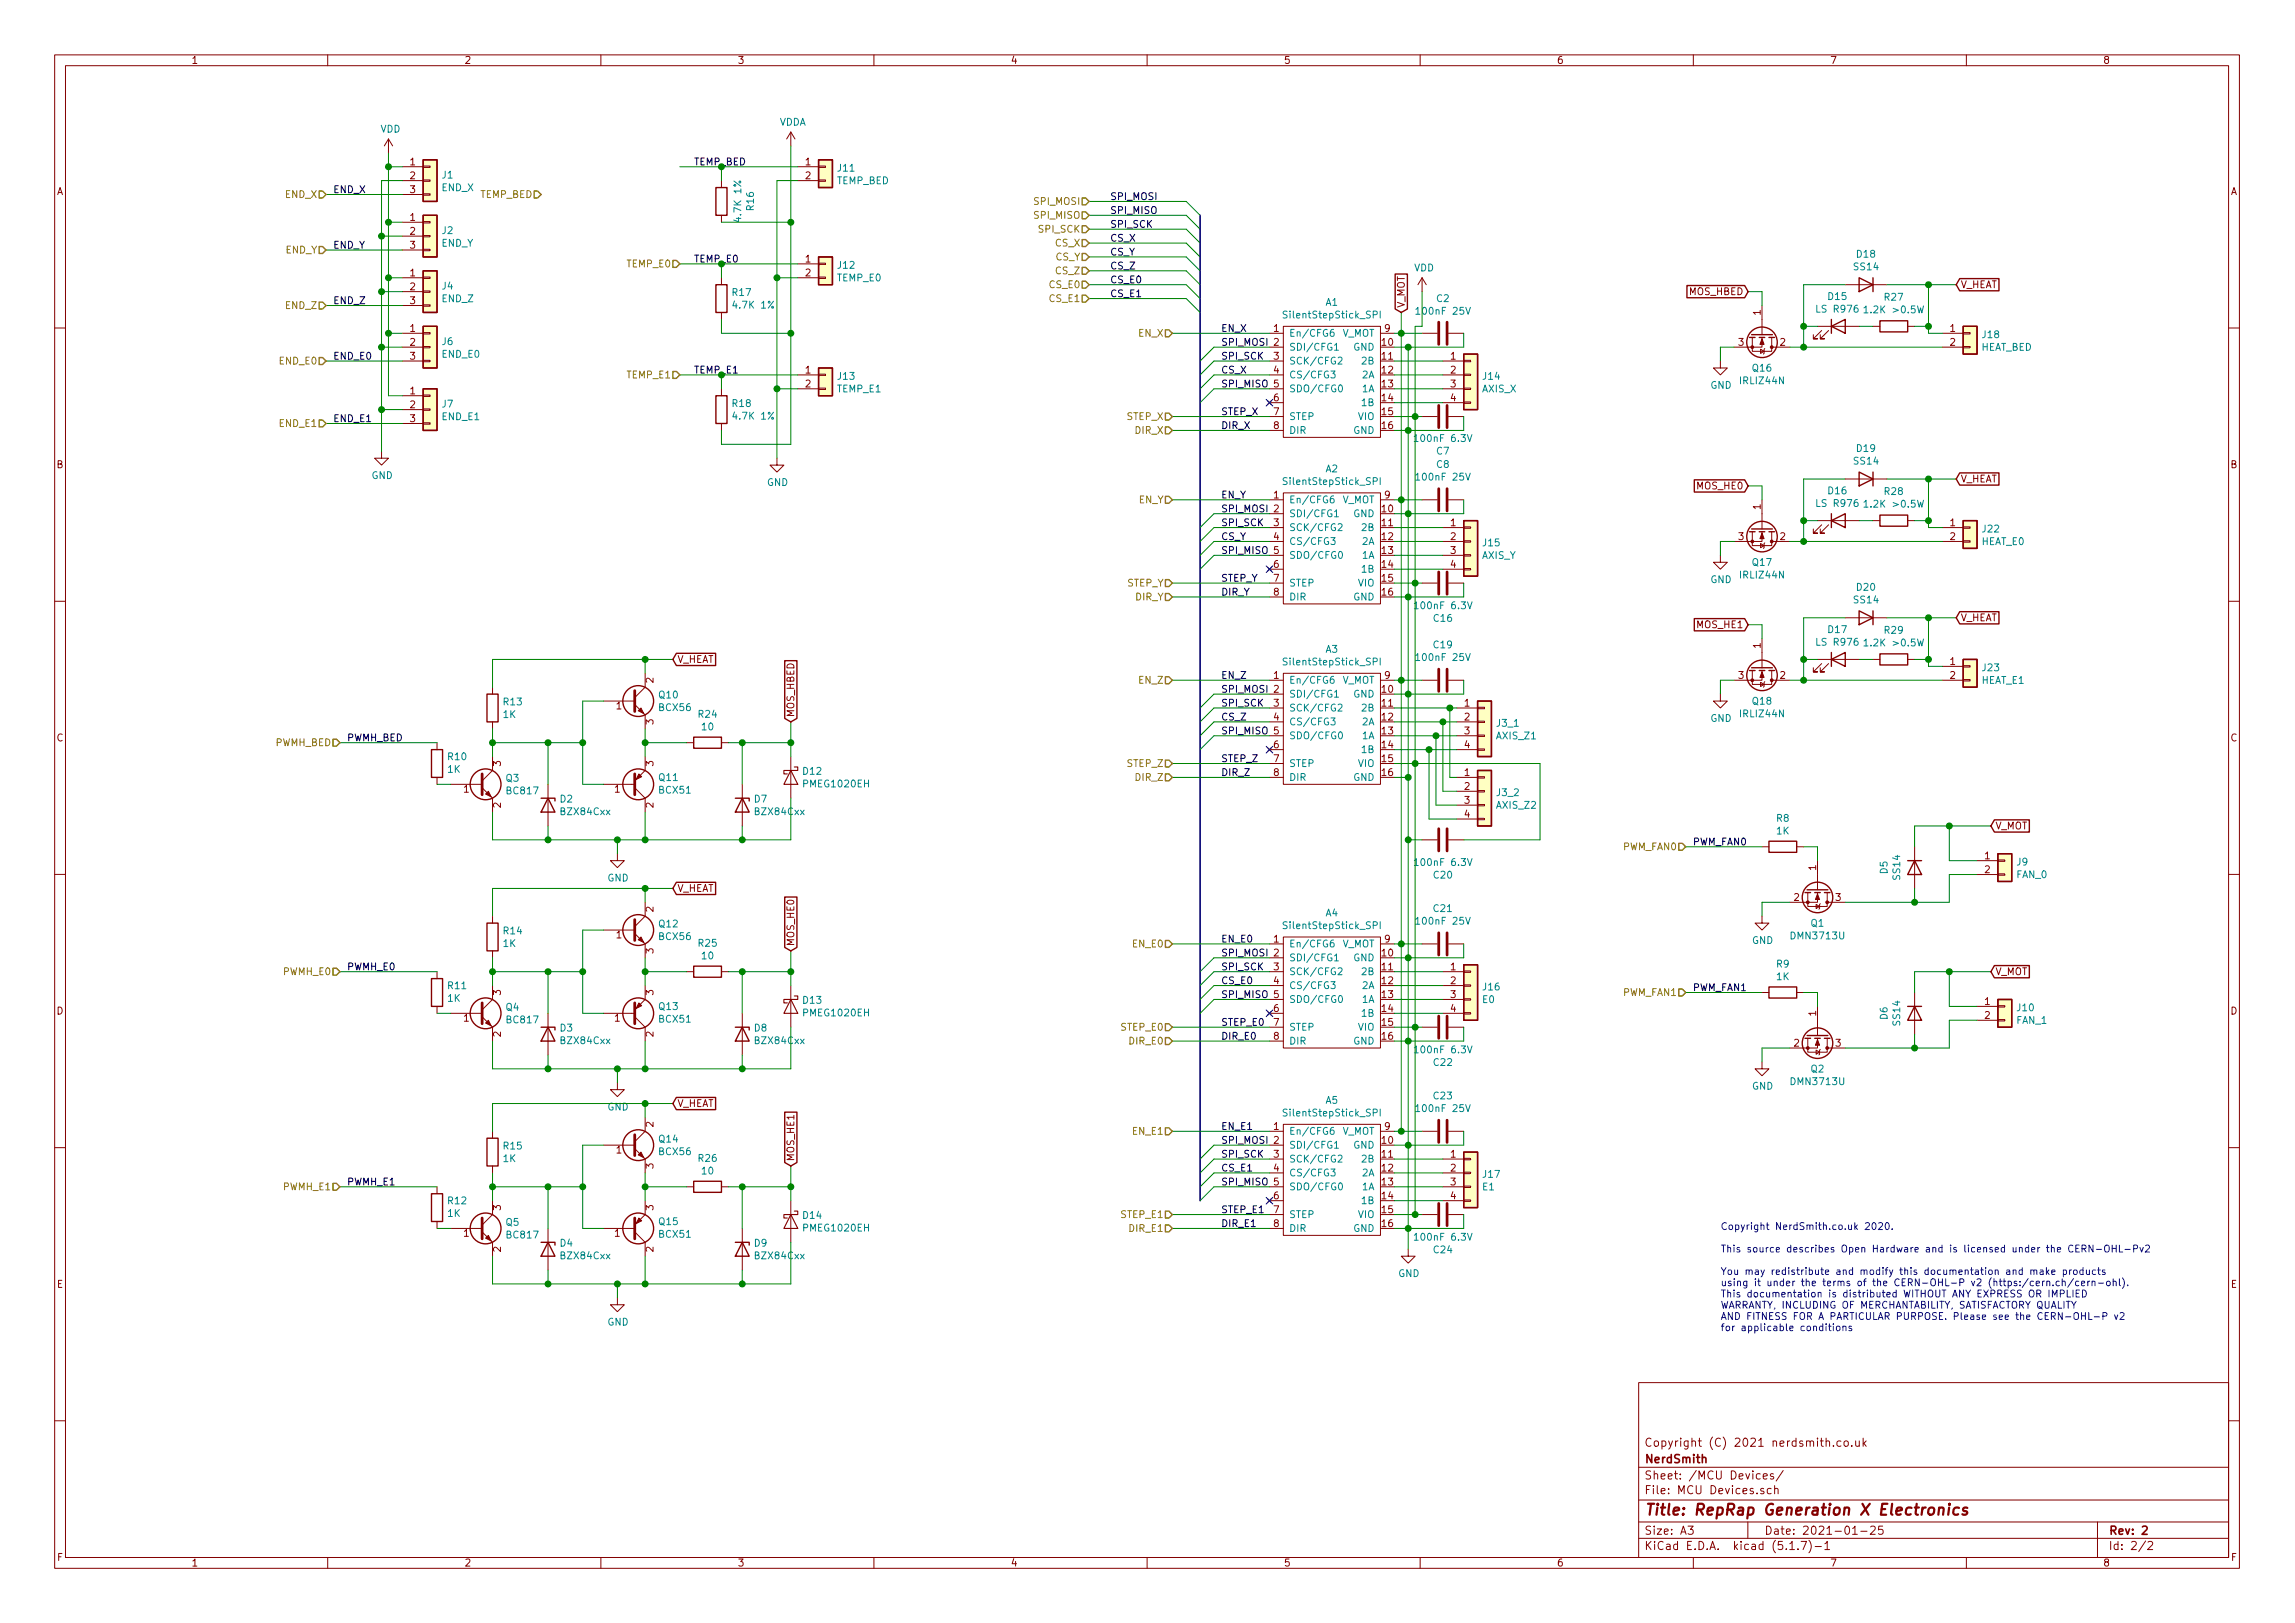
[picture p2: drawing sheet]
<svg xmlns="http://www.w3.org/2000/svg" width="420mm" height="297mm" viewBox="0 0 420 297" stroke-linecap="round" stroke-linejoin="round" font-family="sans-serif">
<defs><g id="words">
<text font-size="2.8" fill="#840000" x="301" y="277.3">Title: RepRap Generation X Electronics</text>
<g font-size="2.1" fill="#840000">
<text x="301" y="267.8">NerdSmith</text>
<text x="301" y="264.8">Copyright (C) 2021 nerdsmith.co.uk</text>
<text x="301" y="273.5">File: MCU Devices.sch</text>
<text x="301" y="270.8">Sheet: /MCU Devices/</text>
<text x="301" y="280.9">Size: A3</text>
<text x="323" y="280.9">Date: 2021-01-25</text>
<text x="386" y="280.9">Rev: 2</text>
<text x="301" y="283.7">KiCad E.D.A. kicad (5.1.7)-1</text>
<text x="386" y="283.7">Id: 2/2</text>
</g>
<g font-size="1.8" fill="#840000">
<text x="35" y="11.7">1</text>
<text x="85" y="11.7">2</text>
<text x="135" y="11.7">3</text>
<text x="185" y="11.7">4</text>
<text x="235" y="11.7">5</text>
<text x="285" y="11.7">6</text>
<text x="335" y="11.7">7</text>
<text x="385" y="11.7">8</text>
<text x="10.4" y="35.7">A</text>
<text x="75.1" y="30.3">1</text>
<text x="75.1" y="32.8">2</text>
<text x="75.1" y="35.3">3</text>
<text x="147.5" y="30.3">1</text>
<text x="147.5" y="32.8">2</text>
<text x="408.4" y="35.7">A</text>
<text x="75.1" y="40.4">1</text>
<text x="75.1" y="43">2</text>
<text x="75.1" y="45.5">3</text>
<text x="75.1" y="50.6">1</text>
<text x="75.1" y="53.1">2</text>
<text x="147.5" y="48">1</text>
<text x="147.5" y="50.6">2</text>
<text x="358.9" y="52.7">V_HEAT</text>
<text x="75.1" y="55.7">3</text>
<text x="257.2" y="56.4" transform="rotate(-90 257.2 56.4)">V_MOT</text>
<text x="309.2" y="54">MOS_HBED</text>
<text x="322.3" y="57.7" transform="rotate(-90 322.3 57.7)">1</text>
<text x="75.1" y="60.7">1</text>
<text x="75.1" y="63.3">2</text>
<text x="75.1" y="65.8">3</text>
<text x="233.2" y="60.7">1</text>
<text x="233.2" y="63.3">2</text>
<text x="233.2" y="65.8">3</text>
<text x="253" y="63.3">10</text>
<text x="253" y="65.8">11</text>
<text x="253.5" y="60.7">9</text>
<text x="265.6" y="65.8">1</text>
<text x="318.3" y="63.3">3</text>
<text x="325.9" y="63.3">2</text>
<text x="357" y="60.7">1</text>
<text x="357" y="63.3">2</text>
<text x="147.5" y="68.4">1</text>
<text x="147.5" y="70.9">2</text>
<text x="233.2" y="68.4">4</text>
<text x="233.2" y="70.9">5</text>
<text x="253" y="68.4">12</text>
<text x="253" y="70.9">13</text>
<text x="265.6" y="68.4">2</text>
<text x="265.6" y="70.9">3</text>
<text x="75.1" y="72.2">1</text>
<text x="75.1" y="74.7">2</text>
<text x="75.1" y="77.3">3</text>
<text x="233.2" y="73.4">6</text>
<text x="233.2" y="76">7</text>
<text x="253" y="73.4">14</text>
<text x="253" y="76">15</text>
<text x="265.6" y="73.4">4</text>
<text x="233.2" y="78.5">8</text>
<text x="253" y="78.5">16</text>
<text x="10.4" y="85.7">B</text>
<text x="310.8" y="89.6">MOS_HE0</text>
<text x="358.9" y="88.3">V_HEAT</text>
<text x="408.4" y="85.7">B</text>
<text x="233.2" y="91.2">1</text>
<text x="233.2" y="93.8">2</text>
<text x="253" y="93.8">10</text>
<text x="253.5" y="91.2">9</text>
<text x="322.3" y="93.2" transform="rotate(-90 322.3 93.2)">1</text>
<text x="233.2" y="96.3">3</text>
<text x="233.2" y="98.8">4</text>
<text x="233.2" y="101.4">5</text>
<text x="253" y="96.3">11</text>
<text x="253" y="98.8">12</text>
<text x="253" y="101.4">13</text>
<text x="265.6" y="96.3">1</text>
<text x="265.6" y="98.8">2</text>
<text x="265.6" y="101.4">3</text>
<text x="318.3" y="98.8">3</text>
<text x="325.9" y="98.8">2</text>
<text x="357" y="96.3">1</text>
<text x="357" y="98.8">2</text>
<text x="233.2" y="103.9">6</text>
<text x="233.2" y="106.5">7</text>
<text x="253" y="103.9">14</text>
<text x="253" y="106.5">15</text>
<text x="265.6" y="103.9">4</text>
<text x="233.2" y="109">8</text>
<text x="253" y="109">16</text>
<text x="358.9" y="113.7">V_HEAT</text>
<text x="310.8" y="115">MOS_HE1</text>
<text x="322.3" y="118.6" transform="rotate(-90 322.3 118.6)">1</text>
<text x="119.6" y="125" transform="rotate(-90 119.6 125)">2</text>
<text x="124" y="121.3">V_HEAT</text>
<text x="233.2" y="124.2">1</text>
<text x="253.5" y="124.2">9</text>
<text x="318.3" y="124.2">3</text>
<text x="325.9" y="124.2">2</text>
<text x="357" y="121.7">1</text>
<text x="357" y="124.2">2</text>
<text x="112.9" y="129.8">1</text>
<text x="145.4" y="131.3" transform="rotate(-90 145.4 131.3)">MOS_HBED</text>
<text x="233.2" y="126.8">2</text>
<text x="233.2" y="129.3">3</text>
<text x="233.2" y="131.9">4</text>
<text x="253" y="126.8">10</text>
<text x="253" y="129.3">11</text>
<text x="253" y="131.9">12</text>
<text x="268.1" y="129.3">1</text>
<text x="268.1" y="131.9">2</text>
<text x="10.4" y="135.7">C</text>
<text x="119.6" y="132.6" transform="rotate(-90 119.6 132.6)">3</text>
<text x="233.2" y="134.4">5</text>
<text x="233.2" y="136.9">6</text>
<text x="253" y="134.4">13</text>
<text x="253" y="136.9">14</text>
<text x="268.1" y="134.4">3</text>
<text x="268.1" y="136.9">4</text>
<text x="408.4" y="135.7">C</text>
<text x="91.7" y="140.2" transform="rotate(-90 91.7 140.2)">3</text>
<text x="119.6" y="140.2" transform="rotate(-90 119.6 140.2)">3</text>
<text x="233.2" y="139.5">7</text>
<text x="233.2" y="142">8</text>
<text x="253" y="139.5">15</text>
<text x="253" y="142">16</text>
<text x="268.1" y="142">1</text>
<text x="84.9" y="145.1">1</text>
<text x="91.7" y="147.8" transform="rotate(-90 91.7 147.8)">2</text>
<text x="112.5" y="145.1">1</text>
<text x="119.6" y="147.8" transform="rotate(-90 119.6 147.8)">2</text>
<text x="268.1" y="144.6">2</text>
<text x="268.1" y="147.1">3</text>
<text x="268.1" y="149.6">4</text>
<text x="365.3" y="151.8">V_MOT</text>
<text x="332.5" y="159.3" transform="rotate(-90 332.5 159.3)">1</text>
<text x="363.4" y="157.3">1</text>
<text x="363.4" y="159.8">2</text>
<text x="119.6" y="166.9" transform="rotate(-90 119.6 166.9)">2</text>
<text x="124" y="163.2">V_HEAT</text>
<text x="328.4" y="164.9">2</text>
<text x="336.1" y="164.9">3</text>
<text x="112.9" y="171.7">1</text>
<text x="145.4" y="173.2" transform="rotate(-90 145.4 173.2)">MOS_HE0</text>
<text x="233.2" y="172.5">1</text>
<text x="253.5" y="172.5">9</text>
<text x="119.6" y="174.5" transform="rotate(-90 119.6 174.5)">3</text>
<text x="233.2" y="175">2</text>
<text x="233.2" y="177.6">3</text>
<text x="253" y="175">10</text>
<text x="253" y="177.6">11</text>
<text x="265.6" y="177.6">1</text>
<text x="365.3" y="178.5">V_MOT</text>
<text x="10.4" y="185.7">D</text>
<text x="91.7" y="182.1" transform="rotate(-90 91.7 182.1)">3</text>
<text x="119.6" y="182.1" transform="rotate(-90 119.6 182.1)">3</text>
<text x="233.2" y="180.1">4</text>
<text x="233.2" y="182.7">5</text>
<text x="233.2" y="185.2">6</text>
<text x="253" y="180.1">12</text>
<text x="253" y="182.7">13</text>
<text x="253" y="185.2">14</text>
<text x="265.6" y="180.1">2</text>
<text x="265.6" y="182.7">3</text>
<text x="265.6" y="185.2">4</text>
<text x="332.5" y="185.9" transform="rotate(-90 332.5 185.9)">1</text>
<text x="363.4" y="183.9">1</text>
<text x="408.4" y="185.7">D</text>
<text x="84.9" y="187">1</text>
<text x="91.7" y="189.7" transform="rotate(-90 91.7 189.7)">2</text>
<text x="112.5" y="187">1</text>
<text x="119.6" y="189.7" transform="rotate(-90 119.6 189.7)">2</text>
<text x="233.2" y="187.7">7</text>
<text x="233.2" y="190.3">8</text>
<text x="253" y="187.7">15</text>
<text x="253" y="190.3">16</text>
<text x="328.4" y="191.6">2</text>
<text x="336.1" y="191.6">3</text>
<text x="363.4" y="186.5">2</text>
<text x="124" y="202.6">V_HEAT</text>
<text x="119.6" y="206.3" transform="rotate(-90 119.6 206.3)">2</text>
<text x="233.2" y="206.8">1</text>
<text x="233.2" y="209.3">2</text>
<text x="253" y="209.3">10</text>
<text x="253.5" y="206.8">9</text>
<text x="112.9" y="211.1">1</text>
<text x="119.6" y="213.9" transform="rotate(-90 119.6 213.9)">3</text>
<text x="145.4" y="212.6" transform="rotate(-90 145.4 212.6)">MOS_HE1</text>
<text x="233.2" y="211.9">3</text>
<text x="233.2" y="214.4">4</text>
<text x="253" y="211.9">11</text>
<text x="253" y="214.4">12</text>
<text x="265.6" y="211.9">1</text>
<text x="265.6" y="214.4">2</text>
<text x="91.7" y="221.5" transform="rotate(-90 91.7 221.5)">3</text>
<text x="119.6" y="221.5" transform="rotate(-90 119.6 221.5)">3</text>
<text x="233.2" y="217">5</text>
<text x="233.2" y="219.5">6</text>
<text x="253" y="217">13</text>
<text x="253" y="219.5">14</text>
<text x="265.6" y="217">3</text>
<text x="265.6" y="219.5">4</text>
<text x="84.9" y="226.4">1</text>
<text x="112.5" y="226.4">1</text>
<text x="233.2" y="222">7</text>
<text x="233.2" y="224.6">8</text>
<text x="253" y="222">15</text>
<text x="253" y="224.6">16</text>
<text x="91.7" y="229.1" transform="rotate(-90 91.7 229.1)">2</text>
<text x="119.6" y="229.1" transform="rotate(-90 119.6 229.1)">2</text>
<text x="10.4" y="235.7">E</text>
<text x="408.4" y="235.7">E</text>
<text x="10.5" y="285.7">F</text>
<text x="35" y="286.7">1</text>
<text x="85" y="286.7">2</text>
<text x="135" y="286.7">3</text>
<text x="185" y="286.7">4</text>
<text x="235" y="286.7">5</text>
<text x="285" y="286.7">6</text>
<text x="335" y="286.7">7</text>
<text x="385" y="286.7">8</text>
<text x="408.5" y="285.7">F</text>
</g>
<g font-size="1.8" fill="#008484">
<text x="142.7" y="23">VDDA</text>
<text x="69.6" y="24.3">VDD</text>
<text x="80.8" y="35">END_X</text>
<text x="81" y="32.7">J1</text>
<text x="153.2" y="33.7">TEMP_BED</text>
<text x="153.4" y="31.4">J11</text>
<text x="135.7" y="40.2" transform="rotate(-90 135.7 40.2)">4.7K 1%</text>
<text x="138" y="38.5" transform="rotate(-90 138 38.5)">R16</text>
<text x="80.8" y="45.1">END_Y</text>
<text x="81" y="42.8">J2</text>
<text x="340" y="47.2">D18</text>
<text x="81" y="53">J4</text>
<text x="153.3" y="51.5">TEMP_E0</text>
<text x="153.4" y="49.2">J12</text>
<text x="258.9" y="49.7">VDD</text>
<text x="339.5" y="49.5">SS14</text>
<text x="80.9" y="55.3">END_Z</text>
<text x="134.1" y="54.2">R17</text>
<text x="134.5" y="56.5">4.7K 1%</text>
<text x="235.5" y="58.3">SilentStepStick_SPI</text>
<text x="242.7" y="56">A1</text>
<text x="259.8" y="57.6">100nF 25V</text>
<text x="263" y="55.3">C2</text>
<text x="332.9" y="57.2">LS R976</text>
<text x="334.7" y="54.9">D15</text>
<text x="342" y="57.3">1.2K &gt;0.5W</text>
<text x="345.1" y="55">R27</text>
<text x="80.9" y="65.5">END_E0</text>
<text x="81" y="63.2">J6</text>
<text x="236" y="61.6">En/CFG6</text>
<text x="236" y="64.2">SDI/CFG1</text>
<text x="245.6" y="61.6">V_MOT</text>
<text x="247.8" y="64.2">GND</text>
<text x="362.6" y="64.2">HEAT_BED</text>
<text x="363" y="61.9">J18</text>
<text x="153.3" y="71.8">TEMP_E1</text>
<text x="153.4" y="69.5">J13</text>
<text x="236" y="66.7">SCK/CFG2</text>
<text x="236" y="69.3">CS/CFG3</text>
<text x="236" y="71.8">SDO/CFG0</text>
<text x="249.5" y="66.7">2B</text>
<text x="249.5" y="69.3">2A</text>
<text x="249.5" y="71.8">1A</text>
<text x="271.3" y="71.8">AXIS_X</text>
<text x="271.6" y="69.5">J14</text>
<text x="313.1" y="71.2">GND</text>
<text x="318.7" y="70.3">IRLIZ44N</text>
<text x="320.9" y="68">Q16</text>
<text x="80.9" y="76.9">END_E1</text>
<text x="81" y="74.6">J7</text>
<text x="134.1" y="74.5">R18</text>
<text x="134.5" y="76.8">4.7K 1%</text>
<text x="236" y="76.9">STEP</text>
<text x="248.7" y="76.9">VIO</text>
<text x="249.5" y="74.3">1B</text>
<text x="236" y="79.4">DIR</text>
<text x="247.8" y="79.4">GND</text>
<text x="259.5" y="80.9">100nF 6.3V</text>
<text x="263" y="83.2">C7</text>
<text x="340" y="82.7">D19</text>
<text x="68" y="87.7">GND</text>
<text x="140.4" y="88.9">GND</text>
<text x="235.5" y="88.8">SilentStepStick_SPI</text>
<text x="242.7" y="86.4">A2</text>
<text x="259.8" y="87.9">100nF 25V</text>
<text x="263" y="85.6">C8</text>
<text x="339.5" y="85">SS14</text>
<text x="236" y="92.1">En/CFG6</text>
<text x="236" y="94.7">SDI/CFG1</text>
<text x="245.6" y="92.1">V_MOT</text>
<text x="247.8" y="94.7">GND</text>
<text x="332.9" y="92.8">LS R976</text>
<text x="334.7" y="90.5">D16</text>
<text x="342" y="92.9">1.2K &gt;0.5W</text>
<text x="345.1" y="90.6">R28</text>
<text x="236" y="97.2">SCK/CFG2</text>
<text x="236" y="99.7">CS/CFG3</text>
<text x="249.5" y="97.2">2B</text>
<text x="249.5" y="99.7">2A</text>
<text x="271.6" y="100">J15</text>
<text x="362.8" y="99.8">HEAT_E0</text>
<text x="363" y="97.4">J22</text>
<text x="236" y="102.3">SDO/CFG0</text>
<text x="236" y="107.4">STEP</text>
<text x="248.7" y="107.4">VIO</text>
<text x="249.5" y="102.3">1A</text>
<text x="249.5" y="104.8">1B</text>
<text x="271.3" y="102.3">AXIS_Y</text>
<text x="313.1" y="106.7">GND</text>
<text x="318.7" y="105.9">IRLIZ44N</text>
<text x="320.9" y="103.6">Q17</text>
<text x="236" y="109.9">DIR</text>
<text x="247.8" y="109.9">GND</text>
<text x="259.5" y="111.5">100nF 6.3V</text>
<text x="262.5" y="113.8">C16</text>
<text x="339.5" y="110.4">SS14</text>
<text x="340" y="108.1">D20</text>
<text x="242.7" y="119.5">A3</text>
<text x="262.5" y="118.7">C19</text>
<text x="332.9" y="118.2">LS R976</text>
<text x="334.7" y="115.9">D17</text>
<text x="342" y="118.3">1.2K &gt;0.5W</text>
<text x="345.1" y="116">R29</text>
<text x="235.5" y="121.8">SilentStepStick_SPI</text>
<text x="236" y="125.1">En/CFG6</text>
<text x="245.6" y="125.1">V_MOT</text>
<text x="259.8" y="121">100nF 25V</text>
<text x="362.8" y="125.2">HEAT_E1</text>
<text x="363" y="122.8">J23</text>
<text x="92.2" y="131.4">1K</text>
<text x="92.2" y="129.1">R13</text>
<text x="120.7" y="127.8">Q10</text>
<text x="120.7" y="130.1">BCX56</text>
<text x="127.9" y="131.4">R24</text>
<text x="236" y="127.7">SDI/CFG1</text>
<text x="236" y="130.2">SCK/CFG2</text>
<text x="247.8" y="127.7">GND</text>
<text x="249.5" y="130.2">2B</text>
<text x="318.7" y="131.3">IRLIZ44N</text>
<text x="320.9" y="129">Q18</text>
<text x="128.6" y="133.7">10</text>
<text x="236" y="132.8">CS/CFG3</text>
<text x="236" y="135.3">SDO/CFG0</text>
<text x="249.5" y="132.8">2A</text>
<text x="249.5" y="135.3">1A</text>
<text x="249.5" y="137.8">1B</text>
<text x="274" y="135.3">AXIS_Z1</text>
<text x="274.1" y="133">J3_1</text>
<text x="313.1" y="132.1">GND</text>
<text x="82" y="141.4">1K</text>
<text x="82.1" y="139.1">R10</text>
<text x="92.7" y="143.1">Q3</text>
<text x="120.7" y="142.9">Q11</text>
<text x="147.1" y="141.8">D12</text>
<text x="236" y="140.4">STEP</text>
<text x="236" y="142.9">DIR</text>
<text x="247.8" y="142.9">GND</text>
<text x="248.7" y="140.4">VIO</text>
<text x="92.9" y="145.4">BC817</text>
<text x="102.6" y="146.9">D2</text>
<text x="102.8" y="149.2">BZX84Cxx</text>
<text x="120.7" y="145.2">BCX51</text>
<text x="138.1" y="146.9">D7</text>
<text x="138.3" y="149.2">BZX84Cxx</text>
<text x="147.3" y="144.1">PMEG1020EH</text>
<text x="274" y="148">AXIS_Z2</text>
<text x="274.1" y="145.7">J3_2</text>
<text x="325.3" y="150.4">R8</text>
<text x="325.3" y="152.7">1K</text>
<text x="111.2" y="161.3">GND</text>
<text x="259.5" y="158.5">100nF 6.3V</text>
<text x="262.5" y="160.8">C20</text>
<text x="345.6" y="159.9" transform="rotate(-90 345.6 159.9)">D5</text>
<text x="347.9" y="160.9" transform="rotate(-90 347.9 160.9)">SS14</text>
<text x="369.2" y="160.7">FAN_0</text>
<text x="369.3" y="158.4">J9</text>
<text x="242.7" y="167.7">A4</text>
<text x="262.5" y="166.9">C21</text>
<text x="92.2" y="173.3">1K</text>
<text x="92.2" y="171">R14</text>
<text x="120.7" y="169.7">Q12</text>
<text x="120.7" y="172">BCX56</text>
<text x="127.9" y="173.3">R25</text>
<text x="235.5" y="170">SilentStepStick_SPI</text>
<text x="236" y="173.4">En/CFG6</text>
<text x="245.6" y="173.4">V_MOT</text>
<text x="259.8" y="169.2">100nF 25V</text>
<text x="320.8" y="172.8">GND</text>
<text x="328.1" y="171.9">DMN3713U</text>
<text x="331.6" y="169.6">Q1</text>
<text x="128.6" y="175.6">10</text>
<text x="236" y="175.9">SDI/CFG1</text>
<text x="236" y="178.5">SCK/CFG2</text>
<text x="247.8" y="175.9">GND</text>
<text x="249.5" y="178.5">2B</text>
<text x="325.3" y="177.1">R9</text>
<text x="325.3" y="179.4">1K</text>
<text x="82" y="183.3">1K</text>
<text x="82.1" y="181">R11</text>
<text x="92.7" y="185">Q4</text>
<text x="120.7" y="184.8">Q13</text>
<text x="147.1" y="183.7">D13</text>
<text x="236" y="181">CS/CFG3</text>
<text x="236" y="183.6">SDO/CFG0</text>
<text x="249.5" y="181">2A</text>
<text x="249.5" y="183.6">1A</text>
<text x="271.4" y="183.6">E0</text>
<text x="271.6" y="181.3">J16</text>
<text x="369.3" y="185.1">J10</text>
<text x="92.9" y="187.3">BC817</text>
<text x="102.6" y="188.8">D3</text>
<text x="102.8" y="191.1">BZX84Cxx</text>
<text x="120.7" y="187.2">BCX51</text>
<text x="138.1" y="188.8">D8</text>
<text x="138.3" y="191.1">BZX84Cxx</text>
<text x="147.3" y="186">PMEG1020EH</text>
<text x="236" y="188.6">STEP</text>
<text x="236" y="191.2">DIR</text>
<text x="247.8" y="191.2">GND</text>
<text x="248.7" y="188.6">VIO</text>
<text x="249.5" y="186.1">1B</text>
<text x="345.6" y="186.6" transform="rotate(-90 345.6 186.6)">D6</text>
<text x="347.9" y="187.6" transform="rotate(-90 347.9 187.6)">SS14</text>
<text x="369.2" y="187.4">FAN_1</text>
<text x="259.5" y="192.8">100nF 6.3V</text>
<text x="262.5" y="195.1">C22</text>
<text x="331.6" y="196.3">Q2</text>
<text x="111.2" y="203.2">GND</text>
<text x="242.7" y="202">A5</text>
<text x="259.8" y="203.5">100nF 25V</text>
<text x="262.5" y="201.2">C23</text>
<text x="320.8" y="199.4">GND</text>
<text x="328.1" y="198.6">DMN3713U</text>
<text x="120.7" y="209.1">Q14</text>
<text x="235.5" y="204.3">SilentStepStick_SPI</text>
<text x="236" y="207.7">En/CFG6</text>
<text x="245.6" y="207.7">V_MOT</text>
<text x="92.2" y="212.7">1K</text>
<text x="92.2" y="210.4">R15</text>
<text x="120.7" y="211.4">BCX56</text>
<text x="127.9" y="212.6">R26</text>
<text x="128.6" y="214.9">10</text>
<text x="236" y="210.2">SDI/CFG1</text>
<text x="236" y="212.8">SCK/CFG2</text>
<text x="236" y="215.3">CS/CFG3</text>
<text x="247.8" y="210.2">GND</text>
<text x="249.5" y="212.8">2B</text>
<text x="249.5" y="215.3">2A</text>
<text x="271.6" y="215.6">J17</text>
<text x="82.1" y="220.4">R12</text>
<text x="236" y="217.8">SDO/CFG0</text>
<text x="249.5" y="217.8">1A</text>
<text x="249.5" y="220.4">1B</text>
<text x="271.4" y="217.9">E1</text>
<text x="82" y="222.7">1K</text>
<text x="92.7" y="224.3">Q5</text>
<text x="92.9" y="226.7">BC817</text>
<text x="120.7" y="224.2">Q15</text>
<text x="120.7" y="226.5">BCX51</text>
<text x="147.1" y="223.1">D14</text>
<text x="147.3" y="225.4">PMEG1020EH</text>
<text x="236" y="222.9">STEP</text>
<text x="236" y="225.5">DIR</text>
<text x="247.8" y="225.5">GND</text>
<text x="248.7" y="222.9">VIO</text>
<text x="259.5" y="227.1">100nF 6.3V</text>
<text x="102.6" y="228.2">D4</text>
<text x="102.8" y="230.5">BZX84Cxx</text>
<text x="138.1" y="228.2">D9</text>
<text x="138.3" y="230.5">BZX84Cxx</text>
<text x="256" y="233.7">GND</text>
<text x="262.5" y="229.4">C24</text>
<text x="111.2" y="242.6">GND</text>
</g>
<g font-size="1.8">
<text x="61" y="35.3">END_X</text>
<text x="203.2" y="39.2">SPI_MISO</text>
<text x="203.2" y="36.6">SPI_MOSI</text>
<text x="203.2" y="41.7">SPI_SCK</text>
<text x="61" y="45.5">END_Y</text>
<text x="203.2" y="46.8">CS_Y</text>
<text x="203.2" y="44.2">CS_X</text>
<text x="203.2" y="51.9">CS_E0</text>
<text x="203.2" y="49.3">CS_Z</text>
<text x="61" y="55.7">END_Z</text>
<text x="203.2" y="54.4">CS_E1</text>
<text x="61" y="65.8">END_E0</text>
<text x="223.5" y="65.8">SPI_SCK</text>
<text x="223.5" y="60.7">EN_X</text>
<text x="223.5" y="63.3">SPI_MOSI</text>
<text x="223.5" y="70.9">SPI_MISO</text>
<text x="223.5" y="68.4">CS_X</text>
<text x="61" y="77.3">END_E1</text>
<text x="223.5" y="76">STEP_X</text>
<text x="223.5" y="78.5">DIR_X</text>
<text x="223.5" y="93.8">SPI_MOSI</text>
<text x="223.5" y="91.2">EN_Y</text>
<text x="223.5" y="101.4">SPI_MISO</text>
<text x="223.5" y="98.8">CS_Y</text>
<text x="223.5" y="96.3">SPI_SCK</text>
<text x="223.5" y="106.5">STEP_Y</text>
<text x="223.5" y="109">DIR_Y</text>
<text x="223.5" y="124.2">EN_Z</text>
<text x="223.5" y="126.8">SPI_MOSI</text>
<text x="223.5" y="129.3">SPI_SCK</text>
<text x="223.5" y="131.9">CS_Z</text>
<text x="63.5" y="135.7">PWMH_BED</text>
<text x="223.5" y="134.4">SPI_MISO</text>
<text x="223.5" y="142">DIR_Z</text>
<text x="223.5" y="139.5">STEP_Z</text>
<text x="309.9" y="154.7">PWM_FAN0</text>
<text x="223.5" y="172.5">EN_E0</text>
<text x="63.5" y="177.6">PWMH_E0</text>
<text x="223.5" y="175">SPI_MOSI</text>
<text x="223.5" y="177.6">SPI_SCK</text>
<text x="223.5" y="180.1">CS_E0</text>
<text x="223.5" y="182.7">SPI_MISO</text>
<text x="309.9" y="181.4">PWM_FAN1</text>
<text x="223.5" y="190.3">DIR_E0</text>
<text x="223.5" y="187.7">STEP_E0</text>
<text x="223.5" y="206.8">EN_E1</text>
<text x="223.5" y="209.3">SPI_MOSI</text>
<text x="223.5" y="211.9">SPI_SCK</text>
<text x="223.5" y="214.4">CS_E1</text>
<text x="63.5" y="217">PWMH_E1</text>
<text x="223.5" y="217">SPI_MISO</text>
<text x="223.5" y="224.6">DIR_E1</text>
<text x="223.5" y="222">STEP_E1</text>
</g>
<g font-size="1.8" fill="#008400">
<text x="127" y="30.3">TEMP_BED</text>
<text x="127" y="48">TEMP_E0</text>
<text x="127" y="68.4">TEMP_E1</text>
</g>
<g font-size="1.8" fill="#848400">
<text x="52.3" y="36.2">END_X</text>
<text x="87.9" y="36.2">TEMP_BED</text>
<text x="189.5" y="40">SPI_MISO</text>
<text x="189.5" y="37.5">SPI_MOSI</text>
<text x="52.3" y="46.4">END_Y</text>
<text x="190.3" y="42.6">SPI_SCK</text>
<text x="193.2" y="47.7">CS_Y</text>
<text x="193.2" y="45.1">CS_X</text>
<text x="114.9" y="48.9">TEMP_E0</text>
<text x="192.3" y="52.7">CS_E0</text>
<text x="193.3" y="50.2">CS_Z</text>
<text x="52.4" y="56.6">END_Z</text>
<text x="192.3" y="55.3">CS_E1</text>
<text x="208.5" y="61.6">EN_X</text>
<text x="51.3" y="66.7">END_E0</text>
<text x="114.9" y="69.3">TEMP_E1</text>
<text x="206.3" y="76.9">STEP_X</text>
<text x="51.3" y="78.1">END_E1</text>
<text x="207.9" y="79.4">DIR_X</text>
<text x="208.5" y="92.1">EN_Y</text>
<text x="206.3" y="107.4">STEP_Y</text>
<text x="207.9" y="109.9">DIR_Y</text>
<text x="208.6" y="125.1">EN_Z</text>
<text x="50.4" y="136.6">PWMH_BED</text>
<text x="206.4" y="140.4">STEP_Z</text>
<text x="208" y="142.9">DIR_Z</text>
<text x="297.2" y="155.6">PWM_FAN0</text>
<text x="207.5" y="173.4">EN_E0</text>
<text x="52" y="178.5">PWMH_E0</text>
<text x="297.2" y="182.3">PWM_FAN1</text>
<text x="205.3" y="188.6">STEP_E0</text>
<text x="206.9" y="191.2">DIR_E0</text>
<text x="207.5" y="207.7">EN_E1</text>
<text x="52" y="217.8">PWMH_E1</text>
<text x="205.3" y="222.9">STEP_E1</text>
<text x="206.9" y="225.5">DIR_E1</text>
</g>
<g font-size="1.8" fill="#0000c2">
<text x="315" y="225.1">Copyright NerdSmith.co.uk 2020.</text>
<text x="315" y="229.2">This source describes Open Hardware and is licensed under the CERN-OHL-Pv2</text>
<text x="315" y="233.3">You may redistribute and modify this documentation and make products</text>
<text x="315" y="235.4">using it under the terms of the CERN-OHL-P v2 (https:/cern.ch/cern-ohl).</text>
<text x="315" y="237.5">This documentation is distributed WITHOUT ANY EXPRESS OR IMPLIED</text>
<text x="315" y="239.5">WARRANTY, INCLUDING OF MERCHANTABILITY, SATISFACTORY QUALITY</text>
<text x="315" y="241.6">AND FITNESS FOR A PARTICULAR PURPOSE. Please see the CERN-OHL-P v2</text>
<text x="315" y="243.6">for applicable conditions</text>
</g>
</g></defs>
<g fill="none" stroke="#840000" stroke-width=".18">
<path d="M10 10h400v277h-400zM12 12h396v273.1h-396zM60 10v2M110 10v2M160 10v2M210 10v2M260 10v2M310 10v2M360 10v2M71.1 25.4l-.7 1.3M71.1 25.4v2.6M71.1 25.4l.8 1.3"/>
<path d="M73.7 30.5h3.8M73.7 33.1h3.8M73.7 35.6h3.8M77.5 35.5h1.2v.2h-1.2zM77.5 30.4h1.2v.2h-1.2zM77.5 32.9h1.2v.3h-1.2zM132.1 33.1v1.2M132.1 39.4v1.3M144.8 24.2v2.5M144.8 24.2l-.8 1.2M144.8 24.2l.7 1.2M146 30.5h3.9"/>
<path d="M146 33.1h3.9M149.9 32.9h1.2v.3h-1.2zM149.9 30.4h1.2v.2h-1.2zM73.7 50.8h3.8M73.7 53.4h3.8M73.7 55.9h3.8M73.7 40.7h3.8M73.7 43.2h3.8M73.7 45.8h3.8M77.5 55.8h1.2v.2h-1.2zM77.5 50.7h1.2v.3h-1.2zM77.5 53.2h1.2v.3h-1.2z"/>
<path d="M77.5 45.6h1.2v.3h-1.2zM77.5 40.5h1.2v.3h-1.2zM77.5 43.1h1.2v.2h-1.2zM132.1 50.8v1.3M132.1 57.2v1.3M146 48.3h3.9M146 50.8h3.9M149.9 50.7h1.2v.3h-1.2zM149.9 48.2h1.2v.2h-1.2zM234.9 59.7h17.8v20.3h-17.8zM260.3 50.8l-.7 1.3M260.3 50.8v2.6"/>
<path d="M260.3 50.8l.8 1.3M322.6 55.9v5.4M332.7 59.7h7.7M337.8 52.1h7.6M342.9 59.7h1.3M349.2 59.7h1.3M10 60h2M73.7 61h3.8M73.7 63.5h3.8M73.7 66.1h3.8M73.7 72.4h3.8M73.7 75h3.8"/>
<path d="M73.7 77.5h3.8M77.5 65.9h1.2v.3h-1.2zM77.5 60.9h1.2v.2h-1.2zM77.5 63.4h1.2v.3h-1.2zM77.5 77.4h1.2v.2h-1.2zM77.5 72.3h1.2v.3h-1.2zM77.5 74.8h1.2v.3h-1.2zM132.1 71.2v1.2M132.1 77.5v1.3M146 68.6h3.9M146 71.2h3.9M149.9 71h1.2v.3h-1.2z"/>
<path d="M149.9 68.5h1.2v.2h-1.2zM232 73.3l.8 .8M232.4 61h2.5M232.4 63.5h2.5M232.4 76.2h2.5M232.4 68.6h2.5M232.4 71.2h2.5M232.4 66.1h2.5M232.4 73.7h2.5M232.4 78.8h2.5M232.8 73.3l-.8 .8M252.7 61h2.6"/>
<path d="M260.3 61h2.8M260.3 76.2h2.8M264.2 68.6h3.8M264.2 71.2h3.8M264.2 66.1h3.8M264.2 73.7h3.8M265.2 61h2.8M265.2 76.2h2.8M268 73.6h1.2v.2h-1.2zM268 71h1.2v.3h-1.2zM268 65.9h1.2v.3h-1.2zM268 68.5h1.2v.2h-1.2z"/>
<path d="M315 66.1v1.2h1.2l-1.2 1.3-1.3-1.3h1.3M320.8 61.8v2.5h3.6v-2.5M322.3 63.9l.7 .4-.7 .4zM322.6 61.8v1.7h-5.1M323.1 63.8l-.1 .1v.8l-.2 .1M324.4 63.5h3.3M333.5 60.5l-1.5 1.5h.7h-.7v-.7M334.8 60.5l-1.6 1.5h.8h-.8v-.7M355.6 61h3.8M355.6 63.5h3.8M359.4 63.4h1.3v.3h-1.3zM359.4 60.9h1.3v.2h-1.3z"/>
<path d="M408 60h2M69.8 82.6v1.3h1.3l-1.3 1.2-1.2-1.2h1.2M142.2 83.9v1.2h1.3l-1.3 1.3-1.2-1.3h1.2M232.4 91.5h2.5M232.4 96.6h2.5M232.4 99.1h2.5M232.4 94h2.5M234.9 90.2h17.8v20.3h-17.8zM252.7 91.5h2.6M260.3 91.5h2.8M264.2 96.6h3.8M264.2 99.1h3.8"/>
<path d="M265.2 91.5h2.8M268 96.4h1.2v.3h-1.2zM268 99h1.2v.2h-1.2zM320.8 97.3v2.6h3.6v-2.6M322.3 99.5l.7 .4-.7 .3zM322.6 97.3v1.8h-5.1M322.6 91.5v5.3M323.1 99.4l-.1 .1v.7l-.2 .2M324.4 99.1h3.3M332.7 95.3h7.7M333.5 96l-1.5 1.6h.7h-.7v-.8M334.8 96l-1.6 1.6h.8h-.8v-.8"/>
<path d="M337.8 87.7h7.6M342.9 95.3h1.3M349.2 95.3h1.3M355.6 96.6h3.8M355.6 99.1h3.8M359.4 99h1.3v.2h-1.3zM359.4 96.4h1.3v.3h-1.3zM10 110h2M232 103.8l.8 .8M232.4 106.7h2.5M232.4 101.6h2.5M232.4 104.2h2.5"/>
<path d="M232.4 109.3h2.5M232.8 103.8l-.8 .8M260.3 106.7h2.8M264.2 101.6h3.8M264.2 104.2h3.8M265.2 106.7h2.8M268 104h1.2v.3h-1.2zM268 101.5h1.2v.3h-1.2zM315 101.6v1.3h1.2l-1.2 1.3-1.3-1.3h1.3M322.6 116.9v5.3M337.8 113.1h7.6M408 110h2"/>
<path d="M80 135.9v1.3M90.2 138.5v2.5l-1.9 1.9M90.2 125.8v1.2M90.2 132.1v1.3M110.5 128.3h5.7M116.2 128.9l1.9 1.9v2.6M118.1 123.2v2.6l-1.9 1.9M118.1 138.5v2.5l-1.9 1.9M125.7 135.9h1.3M132.1 135.9h1.2M144.8 138.5v7.6M232 136.8l.8 .8"/>
<path d="M232.4 124.5h2.5M232.4 127h2.5M232.4 129.6h2.5M232.4 132.1h2.5M232.4 134.7h2.5M232.4 137.2h2.5M232.4 139.7h2.5M232.8 136.8l-.8 .8M234.9 123.2h17.8v20.3h-17.8zM252.7 124.5h2.6M260.3 124.5h2.8M265.2 124.5h2.8"/>
<path d="M266.7 129.6h3.8M266.7 132.1h3.8M266.7 134.7h3.8M266.7 137.2h3.8M270.5 137.1h1.3v.2h-1.3zM270.5 134.5h1.3v.3h-1.3zM270.5 129.4h1.3v.3h-1.3zM270.5 132h1.3v.2h-1.3zM315 127v1.3h1.2l-1.2 1.3-1.3-1.3h1.3M320.8 122.7v2.6h3.6v-2.6M322.3 124.9l.7 .4-.7 .3zM322.6 122.7v1.8h-5.1"/>
<path d="M323.1 124.8l-.1 .1v.7l-.2 .2M324.4 124.5h3.3M332.7 120.7h7.7M333.5 121.4l-1.5 1.6h.7h-.7v-.8M334.8 121.4l-1.6 1.6h.8h-.8v-.8M342.9 120.7h1.3M349.2 120.7h1.3M355.6 124.5h3.8M355.6 122h3.8M359.4 124.4h1.3v.2h-1.3zM359.4 121.8h1.3v.3h-1.3zM80 142.3v1.2"/>
<path d="M82.5 143.5h5.8M88.3 144.2l1.9 1.9v2.5M100.3 143.5v7.7M110.5 143.5h5.7M113 156.2v1.3h1.3l-1.3 1.3-1.2-1.3h1.2M116.2 144.2l1.9 1.9v2.5M135.9 143.5v7.7M232.4 142.3h2.5M260.3 153.7h2.8M265.2 153.7h2.8M266.7 142.3h3.8M266.7 144.8h3.8"/>
<path d="M266.7 147.4h3.8M266.7 149.9h3.8M270.5 149.8h1.3v.2h-1.3zM270.5 147.2h1.3v.3h-1.3zM270.5 142.1h1.3v.3h-1.3zM270.5 144.7h1.3v.2h-1.3zM322.6 155h1.2M328.9 155h1.3M332.7 157.5v5.4M350.5 155v7.6M361.9 157.5h3.9M365.8 159.9h1.2v.3h-1.2z"/>
<path d="M365.8 157.4h1.2v.2h-1.2zM10 160h2M80 177.8v1.3M90.2 167.7v1.2M90.2 174v1.3M110.5 170.2h5.7M116.2 170.9l1.9 1.9v2.5M118.1 165.1v2.6l-1.9 1.9M125.7 177.8h1.3M132.1 177.8h1.2M232.4 172.8h2.5M232.4 177.8h2.5"/>
<path d="M232.4 175.3h2.5M234.9 171.5h17.8v20.3h-17.8zM252.7 172.8h2.6M260.3 172.8h2.8M264.2 177.8h3.8M265.2 172.8h2.8M268 177.7h1.2v.3h-1.2zM322.6 167.7v1.2h1.2l-1.2 1.3-1.3-1.3h1.3M331 163.4v2.5h3.5v-2.5M332.5 165.5l.6 .4-.6 .4zM332.7 163.4v1.7h-5M333.2 165.4l-.1 .1v.8l-.1 .1"/>
<path d="M334.5 165.1h3.3M361.9 160.1h3.9M408 160h2M80 184.2v1.3M82.5 185.5h5.8M88.3 186.1l1.9 1.9v2.5M90.2 180.4v2.5l-1.9 1.9M100.3 185.5v7.6M110.5 185.5h5.7M113 198.2v1.2h1.3l-1.3 1.3-1.2-1.3h1.2M116.2 186.1l1.9 1.9v2.5M118.1 180.4v2.5l-1.9 1.9"/>
<path d="M135.9 185.5v7.6M144.8 180.4v7.6M232 185.1l.8 .7M232.4 188h2.5M232.4 180.4h2.5M232.4 182.9h2.5M232.4 185.5h2.5M232.4 190.5h2.5M232.8 185.1l-.8 .7M260.3 188h2.8M264.2 180.4h3.8M264.2 182.9h3.8"/>
<path d="M264.2 185.5h3.8M265.2 188h2.8M268 185.3h1.2v.3h-1.2zM268 182.8h1.2v.2h-1.2zM268 180.2h1.2v.3h-1.2zM322.6 194.3v1.3h1.2l-1.2 1.3-1.3-1.3h1.3M322.6 181.6h1.2M328.9 181.6h1.3M331 190v2.6h3.5v-2.6M332.5 192.2l.6 .4-.6 .3zM332.7 190v1.8h-5M332.7 184.2v5.3"/>
<path d="M333.2 192.1l-.1 .1v.7l-.1 .2M334.5 191.8h3.3M350.5 181.6v7.7M361.9 184.2h3.9M361.9 186.7h3.9M365.8 186.6h1.2v.3h-1.2zM365.8 184.1h1.2v.2h-1.2zM10 210h2M80 217.2v1.3M90.2 207v1.3M90.2 213.4v1.3M90.2 219.7v2.6l-1.9 1.9"/>
<path d="M110.5 209.6h5.7M116.2 210.2l1.9 1.9v2.6M118.1 219.7v2.6l-1.9 1.9M118.1 204.5v2.5l-1.9 2M125.7 217.2h1.3M132.1 217.2h1.2M144.8 219.7v7.7M232 219.4l.8 .7M232.4 209.6h2.5M232.4 217.2h2.5M232.4 207h2.5M232.4 212.1h2.5"/>
<path d="M232.4 214.7h2.5M232.4 219.7h2.5M232.8 219.4l-.8 .7M234.9 205.8h17.8v20.3h-17.8zM252.7 207h2.6M260.3 207h2.8M264.2 217.2h3.8M264.2 212.1h3.8M264.2 214.7h3.8M264.2 219.7h3.8M265.2 207h2.8M268 219.6h1.2v.3h-1.2z"/>
<path d="M268 217.1h1.2v.2h-1.2zM268 212h1.2v.3h-1.2zM268 214.5h1.2v.3h-1.2zM408 210h2M80 223.6v1.2M82.5 224.8h5.8M88.3 225.5l1.9 1.9v2.5M100.3 224.8v7.6M110.5 224.8h5.7M113 237.5v1.3h1.3l-1.3 1.3-1.2-1.3h1.2M116.2 225.5l1.9 1.9v2.5M135.9 224.8v7.6"/>
<path d="M232.4 224.8h2.5M232.4 222.3h2.5M257.8 228.6v1.3h1.3l-1.3 1.3-1.3-1.3h1.3M260.3 222.3h2.8M265.2 222.3h2.8M300 253h108v32.1h-108zM10 260h2M300 278.5h108M300 274.5h108M300 268.5h108M309 279.3h1l-.5 .6 .4 .1v.7l-.2 .1-.7-.1M320 278.5v3"/>
<path d="M322.8 270.2l.7-.1v-.3l-.5-.1-.2 .2 .1 .7h.6M322.9 272.5l-.4-.1-.2 .2 .1 .2 .5 .2v.3h-.6M324.3 272.5l-.5-.1-.3 .3 .1 .6 .2 .1 .5-.1M324.7 269.8l-.4-.1-.2 .2 .1 .2 .5 .2v.3h-.6M324.9 272.5l.2-.1 .4 .1v.9M324.9 271.9v1.5M326.5 269.1l-1.3 2M334.3 263.8l.2-.1 .4 .1v.9M335.7 264.6v.1M337 263.8l-.4-.1-.3 .3 .1 .6 .2 .1 .4-.1M337.7 263.8l.2-.1 .4 .1v.8l-.2 .1-.4-.1zM339 264.6v.1"/>
<path d="M339.7 263.7v.8a.39 .39 0 0 0 .7 .1M340.4 263.7v1M341.1 263.2v1.5M341.2 264.1l.5 .6M341.7 263.7l-.6 .6M342.5 279.5l.2-.2h.3l.3 .2v.2v.2l-.9 .9h.9M344.7 279.3h-.7l-.1 .7 .2-.1h.5l.2 .3-.1 .5-.3 .1-.5-.1M384 278.5v6.6M408 260h2M60 285.1v1.9M110 285.1v1.9M160 285.1v1.9"/>
<path d="M210 285.1v1.9M260 285.1v1.9M300 281.5h108M310 285.1v1.9M327.7 283.6h.8M329.2 283.5v.1M329.7 282.1h1l-.6 1.5M331.2 281.9a1.71 1.71 0 0 1 0 2.3M332.3 283h1.2M334.1 282.5l.4-.4v1.5M334.1 283.6h.8M339.2 280.8h.8"/>
<path d="M340.7 280.2h1.1M360 285.1v1.9M392.8 282l-1.3 2M393.2 282.3l.6-.2 .3 .4-.9 1.1h.9"/>
</g>
<path d="M311.7 266.8a.37 .37 0 0 1 .6 .1v.8M392.2 279.5l.6-.2 .3 .4-.9 1.1h.9" fill="none" stroke="#840000" stroke-width=".3"/>
<path d="M353.2 276.1a.54 .54 0 0 1 .5-.2 .54 .54 0 0 1 .4 .4v.5a.56 .56 0 0 1-.6 .4 .56 .56 0 0 1-.5-.4zM355 276.1l.3-.2 .5 .1-.1 1.2M355 275.9l-.1 1.3M356.8 275.9l-.1 1.3M356.9 275.2v.2M358.6 276a.68 .68 0 0 0-.9 .3v.7l.2 .2 .6-.1M360.2 276a.49 .49 0 0 0-.8 .3v.2l.5 .1 .3 .2-.4 .4-.5-.1" fill="none" stroke="#840000" stroke-width=".41"/>
<g fill="none" stroke="#840000" stroke-width=".51">
<path d="M263.4 59v4M264.9 59v4M263.4 74.2v4.1M264.9 74.2v4.1M263.4 89.4v4.1M264.9 89.4v4.1M263.4 104.7v4M264.9 104.7v4M116.2 126.4v3.8M263.4 122.5v4M264.9 122.5v4M88.3 141.6v3.9"/>
<path d="M263.4 151.7v4M264.9 151.7v4M116.2 168.3v3.8M263.4 170.7v4.1M264.9 170.7v4.1M88.3 183.6v3.8M263.4 186v4M264.9 186v4M116.2 207.7v3.8M263.4 205v4.1M264.9 205v4.1M88.3 222.9v3.8"/>
<path d="M263.4 220.3v4M264.9 220.3v4"/>
</g>
<g fill="none" stroke="#008484" stroke-width=".18">
<path d="M235.6 57l-.4-.1-.3 .3 .1 .3 .6 .2v.4l-.2 .1h-.5M251.4 57.6l.7-.1v-.4l-.7-.2v1.3M252.7 56.9v1.3M259.2 56.6l.4-.4v1.3M259.2 57.5h.7M268.4 56.2l.4 1.3 .4-1.3M341.2 56.3l.4-.3v1.3M341.2 57.3h.8M351.1 56l.3 1.3 .2-1 .2 1 .3-1.3M243.7 67.9h.7l-.4 .5 .4 .1-.1 .6-.5 .1-.1-.2M244.1 60.3l-.3 .1a.87 .87 0 0 0 0 1.2l.4-.2v-.5l-.4-.1-.3 .2M244.3 63.2l.4-.4v1.3"/>
<path d="M244.3 64.1h.7M245 65.5l.5-.1 .2 .3-.8 .9h.8M245.2 70.6l.1-.2a.67 .67 0 0 1 .5 .7 .67 .67 0 0 1-.5 .6l-.3-.5zM258.9 79.9l.4-.4v1.3M268.6 79.5l.5 1.3 .4-1.3M235.6 87.5l-.4-.1-.3 .3 .1 .3 .6 .2v.4l-.2 .1-.5-.1M243.7 98.4h.7l-.4 .5 .4 .1-.1 .6-.5 .1-.1-.2M244.1 90.8h-.3a.87 .87 0 0 0 0 1.2l.4-.1v-.5l-.4-.2-.3 .3M244.3 93.7l.4-.4v1.3M244.3 94.6h.7M245 96l.5-.2 .2 .4-.8 .9h.8M251.4 88.1l.7-.1v-.5l-.7-.1v1.3"/>
<path d="M252.7 87.4v1.3M258.9 80.8h.7M259.2 87l.4-.4v1.3M259.2 87.9h.7M268.3 86.6l.5 1.3 .4-1.3M341.2 91.9l.4-.3v1.2M341.2 92.8h.8M351.1 91.6l.3 1.2 .2-.9 .2 .9 .3-1.2M245.2 101.1l.1-.2a.67 .67 0 0 1 .5 .7 .67 .67 0 0 1-.5 .6l-.3-.5zM258.9 110.5l.4-.4v1.3M258.9 111.4h.7M259.2 120l.4-.4v1.3"/>
<path d="M268.3 119.6l.5 1.3 .4-1.3M268.7 110.1l.4 1.3 .4-1.3M341.2 117.3l.4-.3v1.2M341.2 118.2h.8M351.1 117l.3 1.2 .2-.9 .2 .9 .3-1.2M235.6 120.5l-.4-.1-.3 .3 .1 .3 .6 .2v.4l-.2 .1h-.5M243.7 131.4h.7l-.4 .5 .4 .1-.1 .6-.5 .1-.1-.2M244.1 123.8l-.3 .1a.87 .87 0 0 0 0 1.2l.4-.2v-.5l-.4-.1-.3 .2M244.3 126.7l.4-.4v1.3M244.3 127.6h.7M245 129l.5-.1 .2 .3-.8 .9h.8M245.2 134.1l.1-.2a.67 .67 0 0 1 .5 .7 .67 .67 0 0 1-.5 .6l-.3-.5z"/>
<path d="M251.4 121.1l.7-.1v-.4l-.7-.2v1.3M252.7 120.4v1.3M259.2 120.9h.7M258.9 157.5l.4-.4v1.3M258.9 158.4h.7M268.7 157.1l.4 1.3 .4-1.3M235.6 168.8l-.4-.1-.3 .2 .1 .4 .6 .2v.3l-.2 .2-.5-.1M243.7 179.7h.7l-.4 .4 .4 .2-.1 .6h-.5l-.1-.1M244.1 172l-.3 .1a.87 .87 0 0 0 0 1.2l.4-.1v-.5l-.4-.2-.3 .3M244.3 174.9l.4-.3v1.3M244.3 175.9h.7M245 177.3l.5-.2 .2 .4-.8 .9h.8"/>
<path d="M251.4 169.4l.7-.1v-.5l-.7-.1v1.3M252.7 168.7v1.3M259.2 168.2l.4-.3v1.2M259.2 169.1h.7M268.3 167.9l.5 1.2 .4-1.2M245.2 182.3l.1-.1a.67 .67 0 0 1 .5 .6 .67 .67 0 0 1-.5 .7l-.3-.5zM258.9 191.8l.4-.4v1.3M258.9 192.7h.7M268.7 191.4l.4 1.3 .4-1.3M235.6 203.1l-.4-.1-.3 .2 .1 .3 .6 .3v.3l-.2 .2-.5-.1M243.7 214h.7l-.4 .4 .4 .2-.1 .6h-.5l-.1-.1M244.1 206.3l-.3 .1a.87 .87 0 0 0 0 1.2l.4-.1v-.6l-.4-.1-.3 .3"/>
<path d="M244.3 209.2l.4-.3v1.2M244.3 210.1h.7M245 211.5l.5-.1 .2 .4-.8 .9h.8M245.2 216.6l.1-.1a.67 .67 0 0 1 .5 .6 .67 .67 0 0 1-.5 .7l-.3-.5zM251.4 203.6l.7-.1v-.4l-.7-.1v1.3M252.7 203v1.3M259.2 202.5l.4-.3v1.2M259.2 203.4h.7M268.3 202.2l.5 1.2 .4-1.2M258.9 226.1l.4-.4v1.3M258.9 227h.7M268.7 225.7l.4 1.3 .4-1.3"/>
</g>
<g fill="none" stroke="#840000" stroke-width=".25">
<path d="M77.5 29.2h2.5v7.7h-2.5zM77.5 39.4h2.5v7.6h-2.5zM131.1 34.3h2v5.1h-2zM149.9 29.2h2.5v5.1h-2.5zM77.5 59.7h2.5v7.6h-2.5zM77.5 49.6h2.5v7.6h-2.5zM131.1 52.1h2v5.1h-2zM149.9 47h2.5v5.1h-2.5zM255.4 50.2h2.3v6.4l-1.2 .6-1.1-.6zM308.8 52.3h10.6l.6 1.1-.6 1.1h-10.6zM335.3 59.7l2.5-1.2v2.5zM335.3 58.5v2.5"/>
<path d="M340.4 50.8l2.5 1.3-2.5 1.3zM342.9 50.8v2.6M344.2 58.7h5v2h-5zM358.8 51h7.2v2.2h-7.2l-.7-1.1zM359.4 59.7h2.5v5.1h-2.5zM77.5 71.2h2.5v7.6h-2.5zM131.1 72.4h2v5.1h-2zM149.9 67.3h2.5v5.1h-2.5zM268 64.8h2.5v10.2h-2.5zM320.3 61.8h1M320.7 61.3h3.8M322.1 61.8h1"/>
<path d="M323.8 61.8h1.1M268 95.3h2.5v10.1h-2.5zM310.2 87.8h9.2l.6 1.1-.6 1.2h-9.2zM320.3 97.3h1M320.7 96.8h3.8M322.1 97.3h1M323.8 97.3h1.1M335.3 95.3l2.5-1.3v2.6zM335.3 94v2.6M340.4 86.4l2.5 1.3-2.5 1.2zM342.9 86.4v2.5M344.2 94.3h5v2h-5z"/>
<path d="M358.8 86.5h7.2v2.3h-7.2l-.7-1.1zM359.4 95.3h2.5v5.1h-2.5zM123.8 119.6h7.2v2.2h-7.2l-.6-1.1zM310.2 113.2h9.2l.6 1.1-.6 1.2h-9.2zM335.3 119.4v2.6M340.4 111.8l2.5 1.3-2.5 1.2zM342.9 111.8v2.5M344.2 119.7h5v2h-5zM358.8 111.9h7.2v2.3h-7.2l-.7-1.1zM79 137.2h2v5.1h-2zM89.2 127h2v5.1h-2zM127 134.9h5.1v2h-5.1z"/>
<path d="M143.7 120.9h2.2v10.6l-1.1 .6-1.1-.6zM270.5 128.3h2.5v10.2h-2.5zM320.3 122.7h1M320.7 122.2h3.8M322.1 122.7h1M323.8 122.7h1.1M335.3 120.7l2.5-1.3v2.6zM359.4 120.7h2.5v5.1h-2.5zM99.1 146.1h2.5v.5M100.3 146.1l1.3 2.5h-2.5zM134.6 146.1h2.6v.5M135.9 146.1l1.3 2.5h-2.6z"/>
<path d="M270.5 141h2.5v10.2h-2.5zM323.8 154h5.1v2h-5.1zM349.2 157.5h2.6M350.5 157.5l1.3 2.6h-2.6zM365.1 150h6.4v2.3h-6.4l-.6-1.1zM365.8 156.2h2.5v5.1h-2.5zM79 179.1h2v5.1h-2zM89.2 168.9h2v5.1h-2zM123.8 161.5h7.2v2.2h-7.2l-.6-1.1zM127 176.8h5.1v2.1h-5.1zM143.7 164.2h2.2v9.2l-1.1 .6-1.1-.6zM268 176.6h2.5v10.1h-2.5z"/>
<path d="M330.5 163.4h1M330.8 162.9h3.8M332.2 163.4h1M334 163.4h1M365.1 176.7h6.4v2.3h-6.4l-.6-1.2zM99.1 188h2.5v.5M100.3 188l1.3 2.5h-2.5zM134.6 188h2.6v.5M135.9 188l1.3 2.5h-2.6zM323.8 180.6h5.1v2.1h-5.1zM330.5 190h1M330.8 189.5h3.8"/>
<path d="M332.2 190h1M334 190h1M349.2 184.2h2.6M350.5 184.2l1.3 2.5h-2.6zM365.8 182.9h2.5v5.1h-2.5zM79 218.5h2v5.1h-2zM89.2 208.3h2v5.1h-2zM123.8 200.8h7.2v2.3h-7.2l-.6-1.1zM127 216.2h5.1v2h-5.1zM143.7 203.5h2.2v9.3l-1.1 .6-1.1-.6zM268 210.9h2.5v10.1h-2.5zM99.1 227.4h2.5v.5"/>
<path d="M100.3 227.4l1.3 2.5h-2.5zM134.6 227.4h2.6v.5M135.9 227.4l1.3 2.5h-2.6z"/>
<circle cx="322.6" cy="62.6" r="2.79"/>
<circle cx="322.6" cy="98.2" r="2.79"/>
<circle cx="116.8" cy="128.3" r="2.82"/>
<circle cx="322.6" cy="123.6" r="2.79"/>
<circle cx="88.9" cy="143.5" r="2.82"/>
<circle cx="116.8" cy="143.5" r="2.82"/>
<circle cx="116.8" cy="170.2" r="2.82"/>
<circle cx="332.7" cy="164.2" r="2.79"/>
<circle cx="88.9" cy="185.5" r="2.82"/>
<circle cx="116.8" cy="185.5" r="2.82"/>
<circle cx="332.7" cy="190.9" r="2.79"/>
<circle cx="116.8" cy="209.6" r="2.82"/>
<circle cx="88.9" cy="224.8" r="2.82"/>
<circle cx="116.8" cy="224.8" r="2.82"/>
</g>
<g fill="#840000" stroke="#840000" stroke-width=".51">
<path d="M116.2 222.9v3.8z"/>
<path d="M116.2 141.6v3.9z"/>
<path d="M116.2 183.6v3.8z"/>
</g>
<g fill="#840000" stroke="#840000" stroke-width=".18">
<path d="M117 222.9l.5 .5-1 .5z"/>
<path d="M116.8 211.4l.5-.5 .6 1z"/>
<path d="M116.8 130.1l.5-.5 .6 1z"/>
<path d="M117 141.6l.5 .5-1 .6z"/>
<path d="M88.9 145.3l.5-.5 .5 1z"/>
<path d="M332.7 190.3l.4 1h-.7z"/>
<path d="M332.7 163.6l.4 1h-.7z"/>
<path d="M116.8 172l.5-.5 .6 1z"/>
<path d="M117 183.6l.5 .5-1 .5z"/>
<path d="M322.6 97.6l.4 1h-.8z"/>
<path d="M88.9 187.2l.5-.5 .5 1z"/>
<path d="M88.9 226.6l.5-.5 .5 1z"/>
<path d="M322.6 62l.4 1h-.8z"/>
<path d="M322.6 123l.4 1h-.8z"/>
<circle cx="331" cy="191.8" r=".25"/>
<circle cx="334.5" cy="191.8" r=".25"/>
<circle cx="331" cy="165.1" r=".25"/>
<circle cx="334.5" cy="165.1" r=".25"/>
<circle cx="320.8" cy="99.1" r=".25"/>
<circle cx="324.4" cy="99.1" r=".25"/>
<circle cx="320.8" cy="63.5" r=".25"/>
<circle cx="324.4" cy="63.5" r=".25"/>
<circle cx="320.8" cy="124.5" r=".25"/>
<circle cx="324.4" cy="124.5" r=".25"/>
</g>
<g fill="#ffffc2" stroke="#ffffc2" stroke-width=".18">
<path d="M359.4 59.7h2.5v5.1h-2.5z"/>
<path d="M365.8 182.9h2.5v5.1h-2.5z"/>
<path d="M268 176.6h2.5v10.1h-2.5z"/>
<path d="M359.4 95.3h2.5v5.1h-2.5z"/>
<path d="M149.9 29.2h2.5v5.1h-2.5z"/>
<path d="M149.9 47h2.5v5.1h-2.5z"/>
<path d="M149.9 67.3h2.5v5.1h-2.5z"/>
<path d="M77.5 59.7h2.5v7.6h-2.5z"/>
<path d="M77.5 49.6h2.5v7.6h-2.5z"/>
<path d="M268 210.9h2.5v10.1h-2.5z"/>
<path d="M365.8 156.2h2.5v5.1h-2.5z"/>
<path d="M270.5 141h2.5v10.2h-2.5z"/>
<path d="M270.5 128.3h2.5v10.2h-2.5z"/>
<path d="M268 95.3h2.5v10.1h-2.5z"/>
<path d="M268 64.8h2.5v10.2h-2.5z"/>
<path d="M359.4 120.7h2.5v5.1h-2.5z"/>
<path d="M77.5 71.2h2.5v7.6h-2.5z"/>
<path d="M77.5 29.2h2.5v7.7h-2.5z"/>
<path d="M77.5 39.4h2.5v7.6h-2.5z"/>
</g>
<path d="M144.8 141l1.2 2.5h-2.5zM145.4 140.4h.6v.6h-2.5v.6h.6M144.8 182.9l1.2 2.6h-2.5zM145.4 182.3h.6v.6h-2.5v.7h.6M144.8 222.3l1.2 2.5h-2.5zM145.4 221.7h.6v.6h-2.5v.6h.6" fill="none" stroke="#840000" stroke-width=".2"/>
<path d="M219.7 39.4v180.3" fill="none" stroke="#000084" stroke-width=".3"/>
<g fill="none" stroke="#008400" stroke-width=".18">
<path d="M59.7 35.6h14M71.1 28v44.4h2.6M71.1 30.5h2.6M73.7 33.1h-3.9v49.5M124.5 30.5h21.5M132.1 30.5v2.6M144.8 26.7v54.6h-12.7v-2.5M146 33.1h-3.8v50.8M199.4 36.9h17.8l2.5 2.5M199.4 39.4h17.8l2.5 2.5M59.7 45.8h14M59.7 55.9h14"/>
<path d="M69.8 53.4h3.9M69.8 43.2h3.9M71.1 50.8h2.6M71.1 40.7h2.6M124.5 48.3h21.5M132.1 48.3v2.5M132.1 58.5v2.5h12.7M132.1 40.7h12.7M142.2 50.8h3.8M199.4 44.5h17.8l2.5 2.5M199.4 41.9h17.8l2.5 2.6M199.4 47h17.8l2.5 2.6"/>
<path d="M199.4 49.6h17.8l2.5 2.5M199.4 52.1h17.8l2.5 2.5M199.4 54.6h17.8l2.5 2.6M256.5 57.2v149.8M260.3 53.4v6.3h-1.2v162.6M320 53.4h2.6v2.5M330.2 59.7h2.5M337.8 52.1h-7.6v11.4M340.4 59.7h2.5M345.4 52.1h12.7M350.5 59.7h2.6M353.1 52.1v8.9h2.5"/>
<path d="M59.7 77.5h14M59.7 66.1h14M69.8 75h3.9M69.8 63.5h3.9M71.1 61h2.6M124.5 68.6h21.5M132.1 68.6v2.6M142.2 71.2h3.8M214.6 61h17.8M214.6 76.2h17.8M214.6 78.8h17.8M232.4 68.6h-10.2l-2.5 2.6"/>
<path d="M232.4 71.2h-10.2l-2.5 2.5M232.4 66.1h-10.2l-2.5 2.5M232.4 63.5h-10.2l-2.5 2.6M255.3 68.6h8.9M255.3 71.2h8.9M255.3 66.1h8.9M255.3 61h5M255.3 76.2h5M255.3 73.7h8.9M257.8 63.5v165.1M268 61v2.5h-12.7M268 76.2v2.6h-12.7"/>
<path d="M317.5 63.5h-2.5v2.6M327.7 63.5h27.9M214.6 91.5h17.8M232.4 99.1h-10.2l-2.5 2.5M232.4 96.6h-10.2l-2.5 2.5M232.4 94h-10.2l-2.5 2.6M255.3 99.1h8.9M255.3 96.6h8.9M255.3 91.5h5M268 91.5v2.5h-12.7M317.5 99.1h-2.5v2.5M320 88.9h2.6v2.6"/>
<path d="M327.7 99.1h27.9M330.2 95.3h2.5M337.8 87.7h-7.6v11.4M340.4 95.3h2.5M345.4 87.7h12.7M350.5 95.3h2.6M353.1 87.7v8.9h2.5M214.6 106.7h17.8M214.6 109.3h17.8M232.4 101.6h-10.2l-2.5 2.6M255.3 101.6h8.9M255.3 104.2h8.9"/>
<path d="M255.3 106.7h5M268 106.7v2.6h-12.7M320 114.3h2.6v2.6M337.8 113.1h-7.6v11.4M345.4 113.1h12.7M353.1 113.1v8.9h2.5M62.2 135.9h17.8M90.2 135.9h16.5M90.2 133.4v5.1M100.3 135.9v7.6M110.5 128.3h-3.8v15.2h3.8M118.1 135.9h7.6"/>
<path d="M118.1 120.7v2.5M118.1 133.4v5.1M123.2 120.7h-33v5.1M133.3 135.9h11.5M135.9 135.9v7.6M144.8 132.1v6.4M214.6 124.5h17.8M214.6 139.7h17.8M232.4 132.1h-10.2l-2.5 2.6M232.4 134.7h-10.2l-2.5 2.5M232.4 129.6h-10.2l-2.5 2.5M232.4 127h-10.2l-2.5 2.6"/>
<path d="M255.3 124.5h5M255.3 139.7h26.6v14h-13.9M255.3 132.1h11.4M255.3 134.7h11.4M255.3 129.6h11.4M255.3 137.2h11.4M261.6 137.2v12.7h5.1M262.9 134.7v12.7h3.8M264.2 132.1v12.7h2.5M265.4 129.6v12.7h1.3M268 124.5v2.5h-12.7M317.5 124.5h-2.5v2.5"/>
<path d="M327.7 124.5h27.9M330.2 120.7h2.5M340.4 120.7h2.5M350.5 120.7h2.6M80 143.5h2.5M100.3 151.2v2.5M113 153.7v2.5M118.1 148.6v5.1M135.9 151.2v2.5M144.8 146.1v7.6h-54.6v-5.1M214.6 142.3h17.8M255.3 142.3h2.5"/>
<path d="M257.8 153.7h2.5M308.6 155h14M330.2 155h2.5v2.5M356.9 151.2v6.3h5M364.5 151.2h-14v3.8M62.2 177.8h17.8M90.2 177.8h16.5M90.2 175.3v5.1M100.3 177.8v7.7M110.5 170.2h-3.8v15.3h3.8M118.1 177.8h7.6M118.1 162.6v2.5"/>
<path d="M118.1 175.3v5.1M123.2 162.6h-33v5.1M133.3 177.8h11.5M135.9 177.8v7.7M144.8 174v6.4M214.6 172.8h17.8M232.4 177.8h-10.2l-2.5 2.6M232.4 175.3h-10.2l-2.5 2.5M255.3 177.8h8.9M255.3 172.8h5M268 172.8v2.5h-12.7M327.7 165.1h-5.1v2.6"/>
<path d="M350.5 162.6v2.5M356.9 177.8v6.4h5M361.9 160.1h-5v5h-19.1M364.5 177.8h-14v3.8M80 185.5h2.5M100.3 193.1v2.5M113 195.6v2.6M118.1 190.5v5.1M135.9 193.1v2.5M144.8 188v7.6h-54.6v-5.1M214.6 188h17.8M214.6 190.5h17.8"/>
<path d="M232.4 182.9h-10.2l-2.5 2.6M232.4 180.4h-10.2l-2.5 2.5M255.3 182.9h8.9M255.3 180.4h8.9M255.3 185.5h8.9M255.3 188h5M268 188v2.5h-12.7M308.6 181.6h14M327.7 191.8h-5.1v2.5M330.2 181.6h2.5v2.6M350.5 189.3v2.5M361.9 186.7h-5v5.1h-19.1"/>
<path d="M62.2 217.2h17.8M90.2 217.2h16.5M90.2 214.7v5M100.3 217.2v7.6M110.5 209.6h-3.8v15.2h3.8M118.1 217.2h7.6M118.1 202v2.5M118.1 214.7v5M123.2 202h-33v5M133.3 217.2h11.5M135.9 217.2v7.6M144.8 213.4v6.3"/>
<path d="M214.6 207h17.8M232.4 217.2h-10.2l-2.5 2.5M232.4 214.7h-10.2l-2.5 2.5M232.4 212.1h-10.2l-2.5 2.6M232.4 209.6h-10.2l-2.5 2.5M255.3 217.2h8.9M255.3 214.7h8.9M255.3 219.7h8.9M255.3 207h5M255.3 212.1h8.9M268 207v2.6h-12.7M80 224.8h2.5"/>
<path d="M100.3 232.4v2.6M113 235v2.5M118.1 229.9v5.1M135.9 232.4v2.6M144.8 227.4v7.6h-54.6v-5.1M214.6 224.8h17.8M214.6 222.3h17.8M255.3 222.3h5M268 222.3v2.5h-12.7"/>
</g>
<g fill="none" stroke="#848400" stroke-width=".25">
<path d="M58.4 35h.7l.6 .6-.6 .6h-.7zM97.8 35h.6l.7 .6-.7 .6h-.6zM198.1 38.8h.7l.6 .6-.6 .6h-.7zM198.1 36.2h.7l.6 .7-.6 .6h-.7zM58.4 55.3h.7l.6 .6-.6 .7h-.7zM58.4 45.1h.7l.6 .7-.6 .6h-.7zM123.2 47.7h.6l.7 .6-.7 .6h-.6zM198.1 48.9h.7l.6 .7-.6 .6h-.7zM198.1 46.4h.7l.6 .6-.6 .7h-.7zM198.1 43.9h.7l.6 .6-.6 .6h-.7zM198.1 41.3h.7l.6 .6-.6 .7h-.7zM198.1 54h.7l.6 .6-.6 .7h-.7z"/>
<path d="M198.1 51.5h.7l.6 .6-.6 .6h-.7zM58.4 76.9h.7l.6 .6-.6 .6h-.7zM58.4 65.4h.7l.6 .7-.6 .6h-.7zM123.2 68h.6l.7 .6-.7 .7h-.6zM213.4 78.1h.6l.6 .7-.6 .6h-.6zM213.4 75.6h.6l.6 .6-.6 .7h-.6zM213.4 60.4h.6l.6 .6-.6 .6h-.6zM213.4 90.8h.6l.6 .7-.6 .6h-.6zM213.4 108.6h.6l.6 .7-.6 .6h-.6zM213.4 106.1h.6l.6 .6-.6 .7h-.6zM61 135.3h.6l.6 .6-.6 .7h-.6zM213.4 139.1h.6l.6 .6-.6 .7h-.6z"/>
<path d="M213.4 123.9h.6l.6 .6-.6 .6h-.6zM213.4 141.6h.6l.6 .7-.6 .6h-.6zM307.3 154.3h.7l.6 .7-.6 .6h-.7zM61 177.2h.6l.6 .6-.6 .7h-.6zM213.4 172.1h.6l.6 .7-.6 .6h-.6zM213.4 189.9h.6l.6 .6-.6 .7h-.6zM213.4 187.4h.6l.6 .6-.6 .6h-.6zM307.3 181h.7l.6 .6-.6 .7h-.7zM61 216.6h.6l.6 .6-.6 .6h-.6zM213.4 206.4h.6l.6 .6-.6 .7h-.6zM213.4 224.2h.6l.6 .6-.6 .7h-.6zM213.4 221.7h.6l.6 .6-.6 .6h-.6z"/>
</g>
<g fill="none" stroke="#0000c2" stroke-width=".18">
<path d="M341.5 223.9l.5-.1 .2 .3v.2l-.7 .7h.7M342.8 223.9l.2-.1a.67 .67 0 0 1 .5 .6 .67 .67 0 0 1-.5 .6l-.2-.2-.1-.3zM343.9 223.9l.5-.1 .3 .3-.1 .2-.7 .7h.8M345.3 223.9l.1-.1a.67 .67 0 0 1 .5 .6 .67 .67 0 0 1-.5 .6l-.3-.5zM346.4 224.9v.1M371.8 232.5l.2-.1 .3 .1 .1 .8M371.8 232.4v.9M372.4 232.6l.1-.2 .3 .1 .1 .8M372.8 234.9l.6-.1-.1-.3h-.4l-.1 .2v.6h.5M373.5 232.5h.5v.8M373.9 234.5v.8M374 232.7l-.4 .1-.1 .2v.2h.5"/>
<path d="M374.3 234.5h-.3l-.1 .2M374.6 232v1.3M374.7 234.6l.2-.1h.3l.1 .8M374.7 234.5v.8M374.8 232.8l.3 .5M375.1 232.4l-.5 .5M375.1 236.1v1.3M375.6 232.8l.6-.1v-.2l-.4-.1-.2 .2 .1 .6h.5M375.7 237.4v-1.3l.5 .9 .4-.9v1.3M375.9 235.2v.1M377 234.5h-.3l-.3 .2 .1 .6h.5M377.2 236.8l.6-.1 .1-.2v-.3l-.7-.1v1.3"/>
<path d="M377.5 234.6l.2-.1h.3l.1 .8M377.5 234v1.3M377.7 232.5l.4-.1 .2 .2-.1 .6h-.5M377.7 232.4v1.3M378.5 236.1v1.3h.6M378.9 232.4v.9M379.2 232.4l-.3 .2M379.2 238.2l.5 .6 .4-.6M379.5 228a.51 .51 0 0 0-.6 0 .51 .51 0 0 0-.2 .6l.2 .5 .6-.1M379.5 236.1v1.3M379.6 234l-1.1 1.6M379.7 238.8v.6"/>
<path d="M379.7 232.5l.3-.1 .3 .2-.1 .6-.3 .1-.3-.3zM380 228.5h.5M380.1 236.7h.4M380.6 234.5h-.4l-.2 .2 .1 .6h.5M380.6 227.9h-.6v1.2h.6M380.7 236.1h-.6v1.3h.6M381.1 234.9l.6-.1-.1-.3h-.3l-.2 .2v.6h.5M381.2 228.5h.6l.1-.2-.1-.3-.6-.1v1.2M381.3 236.1a.64 .64 0 0 1 .7 .6 .64 .64 0 0 1-.7 .7zM381.4 232.5l-.4-.1-.2 .2 .1 .6h.5M381.4 232v1.3M381.5 228.5l.4 .6"/>
<path d="M382 232.4v.8l.3 .1 .2-.2M382.2 234.5v.8M382.5 232.4v.9M382.6 234.5h-.3l-.1 .2M383 234.6l.2-.1h.3v.8M383 234.5v.8M383.2 227.9v1.2l-.8-1.2v1.2M383.7 232.5l-.4-.1-.2 .2 .1 .6h.5M383.8 228.7h1M384 232.4h.5M384.1 234.8h1M384.2 232v1.1l.3 .2"/>
<path d="M385.4 228.1l.2-.2a.47 .47 0 0 1 .6 .4l-.1 .7-.2 .1h-.4a1 1 0 0 1-.1-1zM385.4 232.5l-.3-.1-.2 .2v.2l.5 .1v.3h-.5M385.8 234.5h.3l.2 .2-.1 .6h-.3l-.3-.2zM386.7 228.5h.7M386.7 227.9v1.2M386.9 234.6l.1-.1h.3l.1 .8M386.9 234v1.3M387.4 227.9v1.2M388 227.9v1.2h.6M388 234v1.1l.2 .2M388.6 233.9a1.47 1.47 0 0 1 0 1.9M389.1 228.7h.9"/>
<path d="M389.5 235.2v.1M390.6 228.5h.6l.1-.5-.7-.1v1.2M391.8 228.3l.3 .8 .3-.8M392.8 228l.5-.1 .2 .3v.2l-.8 .7h.8M334.7 242.7h.5M334.9 242.3v1.1l.3 .1M335.6 242.3v.1M335.6 242.7v.8M336.2 242.8l.2-.1 .4 .1 .1 .5-.2 .2h-.3l-.2-.1zM337.4 242.8l.2-.1 .3 .1v.7M337.4 242.7v.8M339 242.8l-.3-.1-.2 .2 .1 .2 .4 .1v.3h-.5"/>
<path d="M379.7 240.4l.3-.2a.44 .44 0 0 1 .5 .5v.6l-.3 .2-.3-.1a1.07 1.07 0 0 1-.2-1zM381.1 240.2v1.3M381.1 240.8h.7M381.8 240.2v1.3M382.4 240.2v1.3h.6M383.4 241h1M385 240.9l.6-.1 .1-.1-.1-.4-.6-.1v1.3M387.1 240.7l.3 .8 .3-.8M388.1 240.3l.5-.1 .3 .4-.8 .9h.8"/>
</g>
<g fill="#008400" stroke="#008400" stroke-width=".25">
<circle cx="353.1" cy="120.7" r=".51"/>
<circle cx="256.5" cy="61" r=".51"/>
<circle cx="144.8" cy="135.9" r=".51"/>
<circle cx="257.8" cy="63.5" r=".51"/>
<circle cx="353.1" cy="113.1" r=".51"/>
<circle cx="135.9" cy="177.8" r=".51"/>
<circle cx="135.9" cy="135.9" r=".51"/>
<circle cx="144.8" cy="177.8" r=".51"/>
<circle cx="135.9" cy="153.7" r=".51"/>
<circle cx="118.1" cy="153.7" r=".51"/>
<circle cx="256.5" cy="91.5" r=".51"/>
<circle cx="353.1" cy="95.3" r=".51"/>
<circle cx="118.1" cy="135.9" r=".51"/>
<circle cx="257.8" cy="78.8" r=".51"/>
<circle cx="100.3" cy="153.7" r=".51"/>
<circle cx="257.8" cy="94" r=".51"/>
<circle cx="257.8" cy="109.3" r=".51"/>
<circle cx="353.1" cy="87.7" r=".51"/>
<circle cx="100.3" cy="135.9" r=".51"/>
<circle cx="90.2" cy="135.9" r=".51"/>
<circle cx="330.2" cy="95.3" r=".51"/>
<circle cx="106.7" cy="217.2" r=".51"/>
<circle cx="69.9" cy="63.5" r=".51"/>
<circle cx="259.1" cy="139.7" r=".51"/>
<circle cx="259.1" cy="106.7" r=".51"/>
<circle cx="113" cy="235" r=".51"/>
<circle cx="100.3" cy="177.8" r=".51"/>
<circle cx="257.8" cy="175.3" r=".51"/>
<circle cx="113" cy="195.6" r=".51"/>
<circle cx="118.1" cy="177.8" r=".51"/>
<circle cx="257.8" cy="190.5" r=".51"/>
<circle cx="113" cy="153.7" r=".51"/>
<circle cx="330.2" cy="124.5" r=".51"/>
<circle cx="259.1" cy="76.2" r=".51"/>
<circle cx="144.8" cy="40.7" r=".51"/>
<circle cx="90.2" cy="217.2" r=".51"/>
<circle cx="118.1" cy="162.6" r=".51"/>
<circle cx="330.2" cy="120.7" r=".51"/>
<circle cx="118.1" cy="202" r=".51"/>
<circle cx="90.2" cy="177.8" r=".51"/>
<circle cx="256.5" cy="124.5" r=".51"/>
<circle cx="118.1" cy="120.7" r=".51"/>
<circle cx="118.1" cy="195.6" r=".51"/>
<circle cx="106.7" cy="177.8" r=".51"/>
<circle cx="135.9" cy="195.6" r=".51"/>
<circle cx="69.9" cy="75" r=".51"/>
<circle cx="265.4" cy="129.6" r=".51"/>
<circle cx="257.8" cy="127" r=".51"/>
<circle cx="356.9" cy="177.8" r=".51"/>
<circle cx="142.2" cy="71.2" r=".51"/>
<circle cx="142.2" cy="50.8" r=".51"/>
<circle cx="330.2" cy="59.7" r=".51"/>
<circle cx="100.3" cy="195.6" r=".51"/>
<circle cx="350.5" cy="191.8" r=".51"/>
<circle cx="71.1" cy="61" r=".51"/>
<circle cx="118.1" cy="217.2" r=".51"/>
<circle cx="144.8" cy="61" r=".51"/>
<circle cx="256.5" cy="172.8" r=".51"/>
<circle cx="330.2" cy="99.1" r=".51"/>
<circle cx="356.9" cy="151.2" r=".51"/>
<circle cx="144.8" cy="217.2" r=".51"/>
<circle cx="135.9" cy="217.2" r=".51"/>
<circle cx="330.2" cy="63.5" r=".51"/>
<circle cx="350.5" cy="165.1" r=".51"/>
<circle cx="135.9" cy="235" r=".51"/>
<circle cx="259.1" cy="188" r=".51"/>
<circle cx="262.9" cy="134.7" r=".51"/>
<circle cx="106.7" cy="135.9" r=".51"/>
<circle cx="118.1" cy="235" r=".51"/>
<circle cx="257.8" cy="142.3" r=".51"/>
<circle cx="257.8" cy="224.8" r=".51"/>
<circle cx="257.8" cy="209.6" r=".51"/>
<circle cx="100.3" cy="217.2" r=".51"/>
<circle cx="261.6" cy="137.2" r=".51"/>
<circle cx="353.1" cy="52.1" r=".51"/>
<circle cx="71.1" cy="30.5" r=".51"/>
<circle cx="256.5" cy="207" r=".51"/>
<circle cx="259.1" cy="222.3" r=".51"/>
<circle cx="71.1" cy="50.8" r=".51"/>
<circle cx="71.1" cy="40.7" r=".51"/>
<circle cx="257.8" cy="153.7" r=".51"/>
<circle cx="353.1" cy="59.7" r=".51"/>
<circle cx="100.3" cy="235" r=".51"/>
<circle cx="264.2" cy="132.1" r=".51"/>
<circle cx="69.9" cy="53.4" r=".51"/>
<circle cx="69.8" cy="43.2" r=".51"/>
</g>
<path d="M231.8 73.1l1.2 1.2M233 73.1l-1.2 1.2M231.8 103.6l1.2 1.2M233 103.6l-1.2 1.2M231.8 136.6l1.2 1.2M233 136.6l-1.2 1.2M231.8 184.8l1.2 1.3M233 184.8l-1.2 1.3M231.8 219.1l1.2 1.3M233 219.1l-1.2 1.3" fill="none" stroke="#000084" stroke-width=".18"/>
<use href="#words"/>
</svg>
